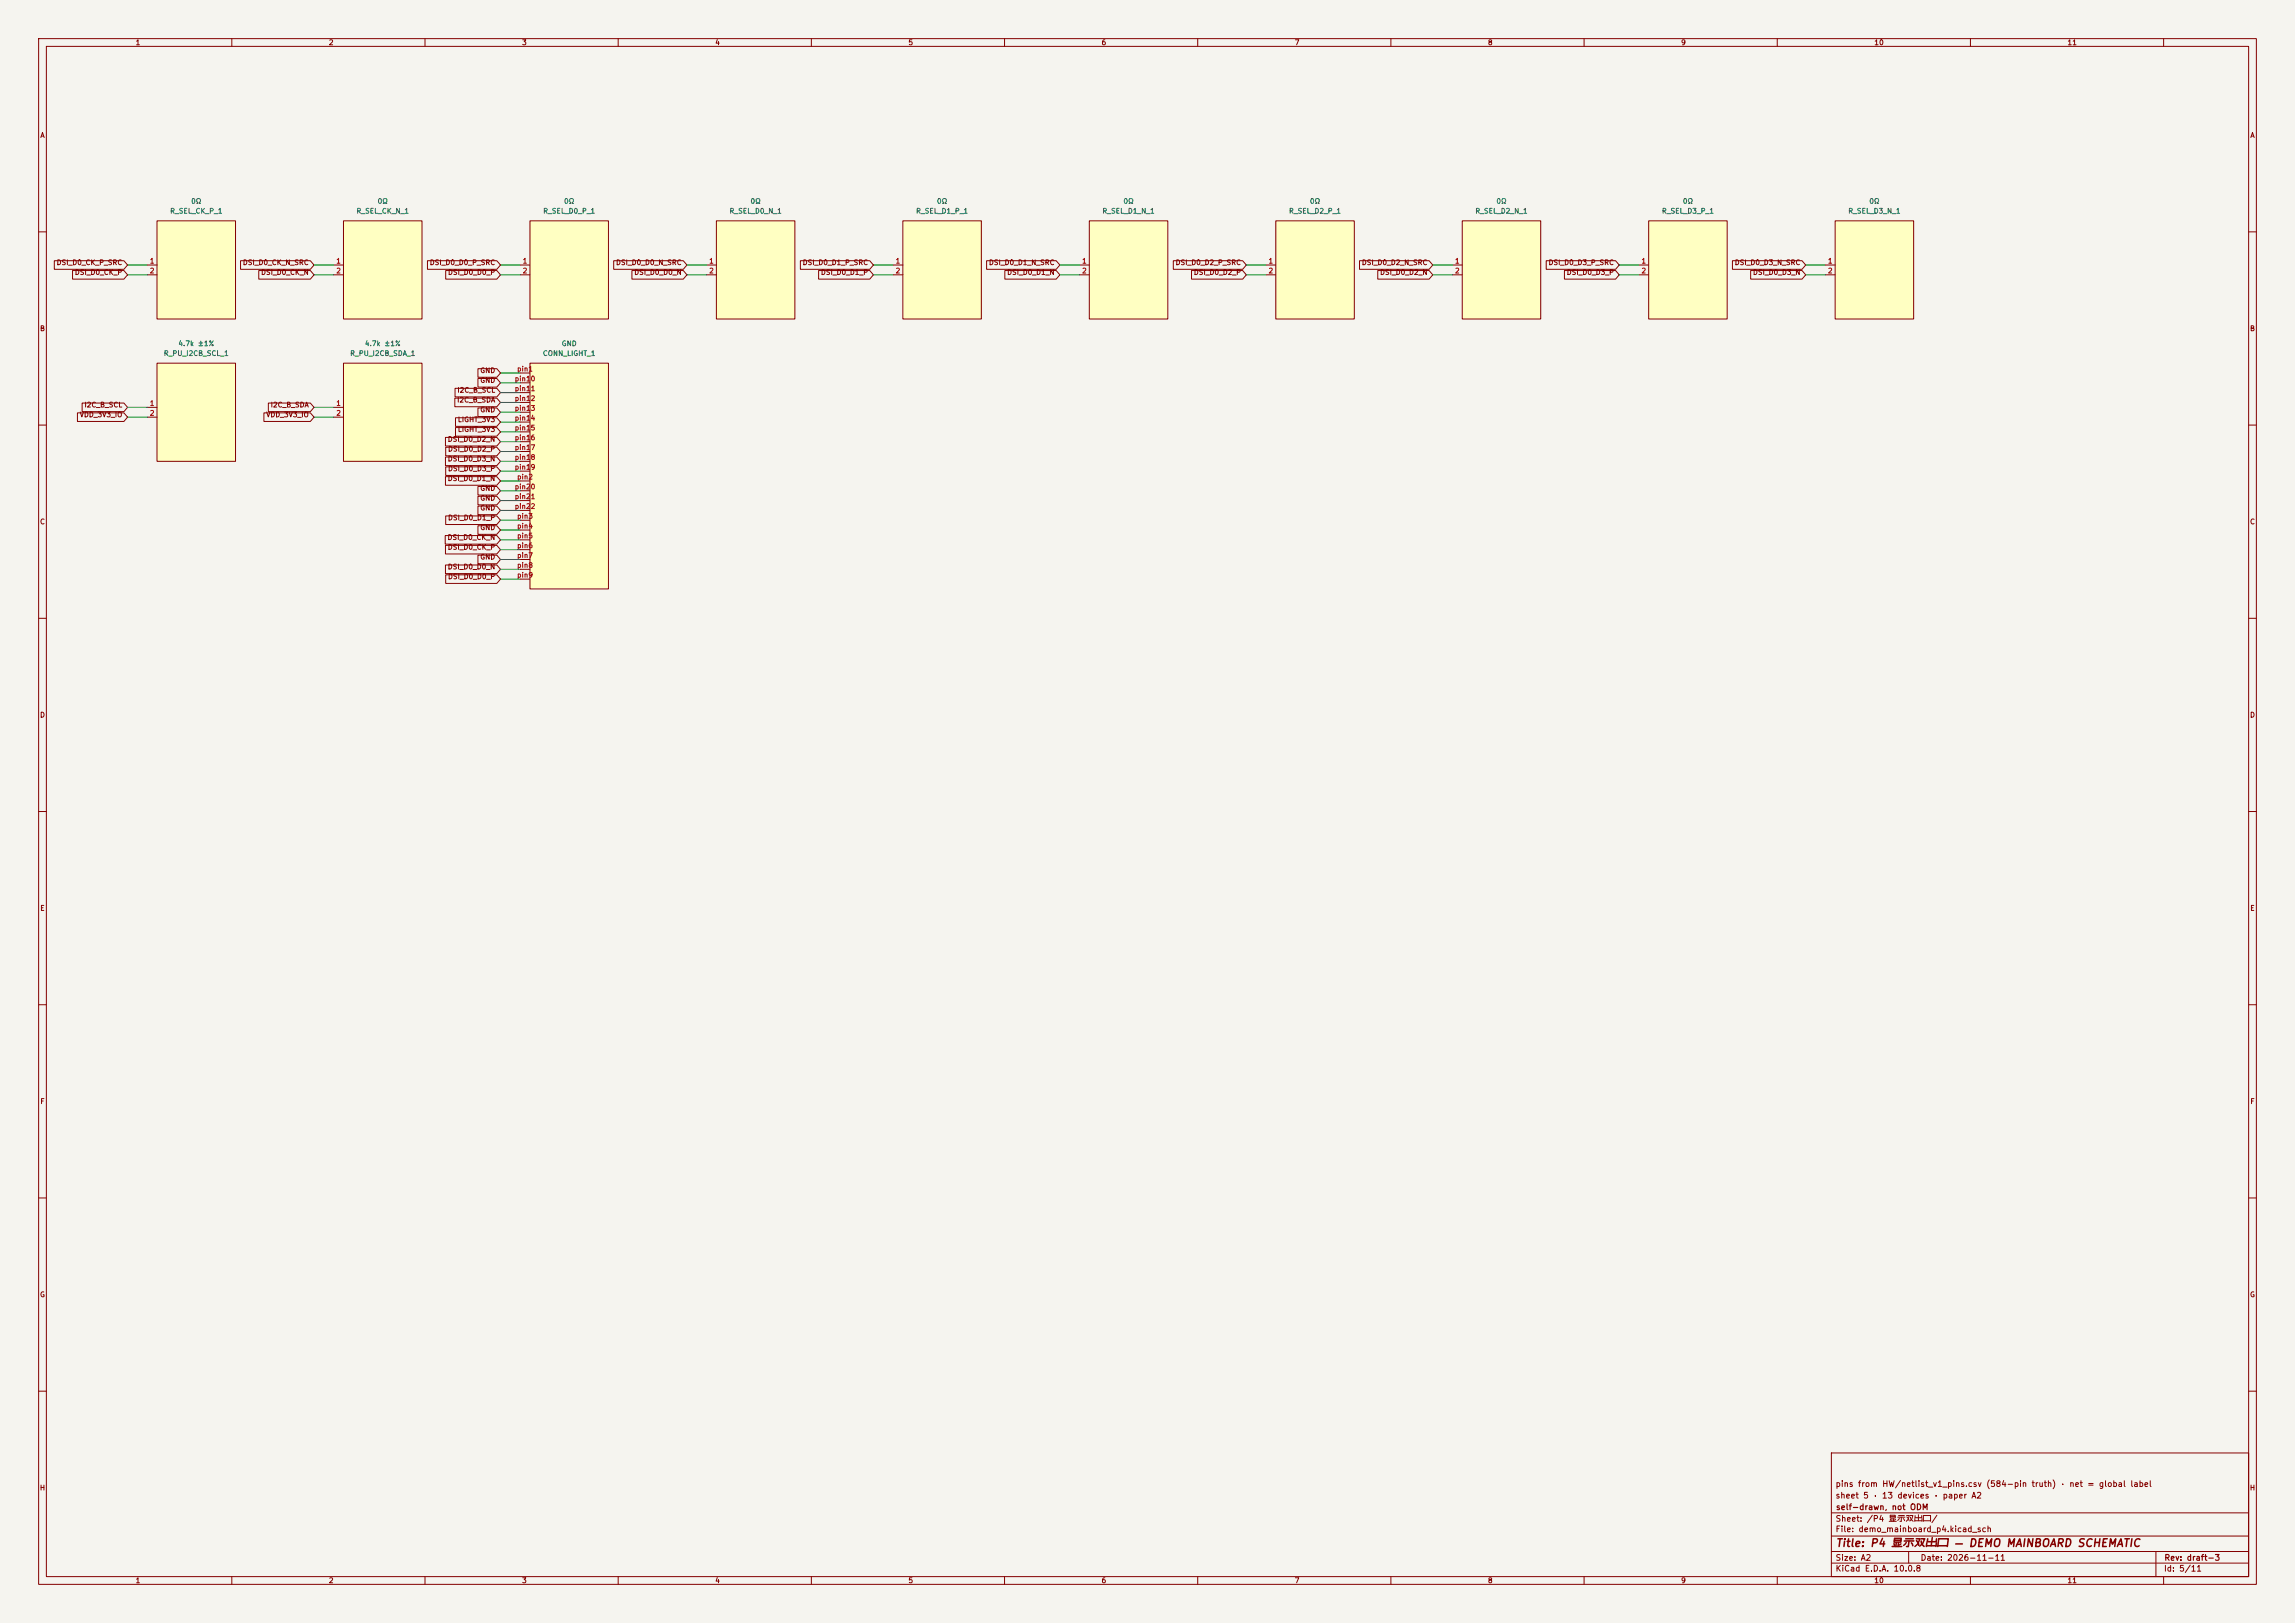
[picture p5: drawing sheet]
<svg xmlns="http://www.w3.org/2000/svg" width="594mm" height="420mm" viewBox="0 0 594 420" stroke-linecap="round" stroke-linejoin="round" font-family="sans-serif">
<defs><g id="words">
<text font-size="2" fill="#840000" x="475" y="400.8">Title: P4 显示双出口 — DEMO MAINBOARD SCHEMATIC</text>
<g font-size="1.5" fill="#840000">
<text x="475" y="388.1">sheet 5 · 13 devices · paper A2</text>
<text x="475" y="385.1">pins from HW/netlist_v1_pins.csv (584-pin truth) · net = global label</text>
<text x="475" y="394.1">Sheet: /P4 显示双出口/</text>
<text x="475.1" y="391.1">self-drawn, not ODM</text>
<text x="475" y="396.8">File: demo_mainboard_p4.kicad_sch</text>
<text x="475" y="407">KiCad E.D.A. 10.0.8</text>
<text x="475" y="404.2">Size: A2</text>
<text x="497" y="404.2">Date: 2026-11-11</text>
<text x="560" y="407">Id: 5/11</text>
<text x="560.1" y="404.2">Rev: draft-3</text>
</g>
<g font-size="1.3" fill="#840000">
<text x="35" y="12">1</text>
<text x="85" y="12">2</text>
<text x="135" y="12">3</text>
<text x="185" y="12">4</text>
<text x="235" y="12">5</text>
<text x="285" y="12">6</text>
<text x="335" y="12">7</text>
<text x="385" y="12">8</text>
<text x="435" y="12">9</text>
<text x="485" y="12">10</text>
<text x="535" y="12">11</text>
<text x="10.3" y="36">A</text>
<text x="582.3" y="36">A</text>
<text x="14.5" y="68.9">DSI_D0_CK_P_SRC</text>
<text x="19.2" y="71.4">DSI_D0_CK_P</text>
<text x="62.7" y="68.9">DSI_D0_CK_N_SRC</text>
<text x="67.4" y="71.4">DSI_D0_CK_N</text>
<text x="111.1" y="68.9">DSI_D0_D0_P_SRC</text>
<text x="115.8" y="71.4">DSI_D0_D0_P</text>
<text x="159.3" y="68.9">DSI_D0_D0_N_SRC</text>
<text x="164" y="71.4">DSI_D0_D0_N</text>
<text x="207.6" y="68.9">DSI_D0_D1_P_SRC</text>
<text x="212.3" y="71.4">DSI_D0_D1_P</text>
<text x="255.8" y="68.9">DSI_D0_D1_N_SRC</text>
<text x="260.5" y="71.4">DSI_D0_D1_N</text>
<text x="304.1" y="68.9">DSI_D0_D2_P_SRC</text>
<text x="308.9" y="71.4">DSI_D0_D2_P</text>
<text x="352.3" y="68.9">DSI_D0_D2_N_SRC</text>
<text x="357.1" y="71.4">DSI_D0_D2_N</text>
<text x="400.7" y="68.9">DSI_D0_D3_P_SRC</text>
<text x="405.4" y="71.4">DSI_D0_D3_P</text>
<text x="448.9" y="68.9">DSI_D0_D3_N_SRC</text>
<text x="453.6" y="71.4">DSI_D0_D3_N</text>
<text x="10.2" y="86">B</text>
<text x="582.2" y="86">B</text>
<text x="118.2" y="101.9">I2C_B_SCL</text>
<text x="124.2" y="96.8">GND</text>
<text x="124.2" y="99.4">GND</text>
<text x="21.7" y="105.7">I2C_B_SCL</text>
<text x="69.9" y="105.7">I2C_B_SDA</text>
<text x="118.2" y="104.5">I2C_B_SDA</text>
<text x="124.2" y="107">GND</text>
<text x="20.5" y="108.3">VDD_3V3_IO</text>
<text x="68.8" y="108.3">VDD_3V3_IO</text>
<text x="118.4" y="112.1">LIGHT_3V3</text>
<text x="118.4" y="109.5">LIGHT_3V3</text>
<text x="115.8" y="119.7">DSI_D0_D3_N</text>
<text x="115.8" y="114.6">DSI_D0_D2_N</text>
<text x="115.8" y="117.2">DSI_D0_D2_P</text>
<text x="115.8" y="124.8">DSI_D0_D1_N</text>
<text x="115.8" y="122.2">DSI_D0_D3_P</text>
<text x="124.2" y="129.9">GND</text>
<text x="124.2" y="127.3">GND</text>
<text x="10.2" y="136">C</text>
<text x="115.8" y="134.9">DSI_D0_D1_P</text>
<text x="124.2" y="137.5">GND</text>
<text x="124.2" y="132.4">GND</text>
<text x="582.2" y="136">C</text>
<text x="115.7" y="140">DSI_D0_CK_N</text>
<text x="115.8" y="142.6">DSI_D0_CK_P</text>
<text x="115.8" y="147.6">DSI_D0_D0_N</text>
<text x="124.2" y="145.1">GND</text>
<text x="115.8" y="150.2">DSI_D0_D0_P</text>
<text x="10.2" y="186">D</text>
<text x="582.2" y="186">D</text>
<text x="10.3" y="236">E</text>
<text x="582.3" y="236">E</text>
<text x="10.3" y="286">F</text>
<text x="582.3" y="286">F</text>
<text x="10.2" y="336">G</text>
<text x="582.2" y="336">G</text>
<text x="10.2" y="386">H</text>
<text x="582.2" y="386">H</text>
<text x="35" y="410">1</text>
<text x="85" y="410">2</text>
<text x="135" y="410">3</text>
<text x="185" y="410">4</text>
<text x="235" y="410">5</text>
<text x="285" y="410">6</text>
<text x="335" y="410">7</text>
<text x="385" y="410">8</text>
<text x="435" y="410">9</text>
<text x="485" y="410">10</text>
<text x="535" y="410">11</text>
</g>
<g font-size="1.3" fill="#006464">
<text x="49.3" y="53">0Ω</text>
<text x="97.6" y="53">0Ω</text>
<text x="145.9" y="53">0Ω</text>
<text x="194.1" y="53">0Ω</text>
<text x="242.4" y="53">0Ω</text>
<text x="290.6" y="53">0Ω</text>
<text x="338.9" y="53">0Ω</text>
<text x="387.2" y="53">0Ω</text>
<text x="435.4" y="53">0Ω</text>
<text x="483.7" y="53">0Ω</text>
<text x="43.9" y="55.6">R_SEL_CK_P_1</text>
<text x="92.1" y="55.6">R_SEL_CK_N_1</text>
<text x="140.4" y="55.6">R_SEL_D0_P_1</text>
<text x="188.7" y="55.6">R_SEL_D0_N_1</text>
<text x="237" y="55.6">R_SEL_D1_P_1</text>
<text x="285.2" y="55.6">R_SEL_D1_N_1</text>
<text x="333.5" y="55.6">R_SEL_D2_P_1</text>
<text x="381.7" y="55.6">R_SEL_D2_N_1</text>
<text x="430" y="55.6">R_SEL_D3_P_1</text>
<text x="478.2" y="55.6">R_SEL_D3_N_1</text>
<text x="46" y="89.9">4.7k ±1%</text>
<text x="94.3" y="89.9">4.7k ±1%</text>
<text x="145.3" y="89.9">GND</text>
<text x="42.3" y="92.4">R_PU_I2CB_SCL_1</text>
<text x="90.5" y="92.4">R_PU_I2CB_SDA_1</text>
<text x="140.4" y="92.4">CONN_LIGHT_1</text>
</g>
<g font-size="1.3" fill="#a90000">
<text x="38.6" y="68.5">1</text>
<text x="38.6" y="71">2</text>
<text x="86.9" y="68.5">1</text>
<text x="86.9" y="71">2</text>
<text x="135.2" y="68.5">1</text>
<text x="135.2" y="71">2</text>
<text x="183.4" y="68.5">1</text>
<text x="183.4" y="71">2</text>
<text x="231.7" y="68.5">1</text>
<text x="231.7" y="71">2</text>
<text x="279.9" y="68.5">1</text>
<text x="279.9" y="71">2</text>
<text x="328.2" y="68.5">1</text>
<text x="328.2" y="71">2</text>
<text x="376.5" y="68.5">1</text>
<text x="376.5" y="71">2</text>
<text x="424.7" y="68.5">1</text>
<text x="424.7" y="71">2</text>
<text x="473" y="68.5">1</text>
<text x="473" y="71">2</text>
<text x="133.1" y="99">pin10</text>
<text x="133.1" y="101.5">pin11</text>
<text x="133.7" y="96.4">pin1</text>
<text x="38.6" y="105.3">1</text>
<text x="38.6" y="107.9">2</text>
<text x="86.9" y="105.3">1</text>
<text x="86.9" y="107.9">2</text>
<text x="133.1" y="104.1">pin12</text>
<text x="133.1" y="106.6">pin13</text>
<text x="133.1" y="109.1">pin14</text>
<text x="133.1" y="111.7">pin15</text>
<text x="133.1" y="114.2">pin16</text>
<text x="133.1" y="116.8">pin17</text>
<text x="133.1" y="119.3">pin18</text>
<text x="133.1" y="121.8">pin19</text>
<text x="133.7" y="124.4">pin2</text>
<text x="133.1" y="126.9">pin20</text>
<text x="133.1" y="129.5">pin21</text>
<text x="133.1" y="132">pin22</text>
<text x="133.7" y="134.5">pin3</text>
<text x="133.7" y="137.1">pin4</text>
<text x="133.7" y="139.6">pin5</text>
<text x="133.7" y="142.2">pin6</text>
<text x="133.7" y="144.7">pin7</text>
<text x="133.7" y="147.2">pin8</text>
<text x="133.7" y="149.8">pin9</text>
</g>
</g></defs>
<path d="M0 0h594v420h-594z" fill="#f5f4ef" stroke="#f5f4ef" stroke-width=".26"/>
<g fill="none" stroke="#840000" stroke-width=".26">
<path d="M10 10h574v400h-574zM12 12h570v396h-570zM60 10v2M110 10v2M160 10v2M210 10v2M260 10v2M310 10v2M360 10v2M410 10v2M460 10v2M510 10v2"/>
<path d="M560 10v2M10 60h2M582 60h2M10 110h2M582 110h2M10 160h2M582 160h2M10 210h2M582 210h2M10 260h2M582 260h2M10 310h2"/>
<path d="M582 310h2M10 360h2M474 376h108v32h-108zM582 360h2M474 397.5h108M474 391.5h108M60 408v2M110 408v2M160 408v2M210 408v2M260 408v2M310 408v2"/>
<path d="M360 408v2M410 408v2M460 408v2M474 404.5h108M474 401.5h108M494 401.5v3M510 408v2M558 401.5v6.5M560 408v2"/>
</g>
<path d="M330.2 57.2h20.3v25.4h-20.3z" fill="#ffffc2"/>
<path d="M330.2 57.2h20.3v25.4h-20.3zM327.7 68.6h2.5M327.7 71.1h2.5" fill="none" stroke="#840000" stroke-width=".26"/>
<path d="M137.2 57.2h20.3v25.4h-20.3z" fill="#ffffc2"/>
<path d="M137.2 57.2h20.3v25.4h-20.3zM134.6 68.6h2.6M134.6 71.1h2.6" fill="none" stroke="#840000" stroke-width=".26"/>
<path d="M378.5 57.2h20.3v25.4h-20.3z" fill="#ffffc2"/>
<path d="M378.5 57.2h20.3v25.4h-20.3zM375.9 68.6h2.6M375.9 71.1h2.6" fill="none" stroke="#840000" stroke-width=".26"/>
<path d="M88.9 57.2h20.3v25.4h-20.3z" fill="#ffffc2"/>
<path d="M88.9 57.2h20.3v25.4h-20.3zM86.4 68.6h2.5M86.4 71.1h2.5" fill="none" stroke="#840000" stroke-width=".26"/>
<path d="M137.2 94h20.3v58.4h-20.3z" fill="#ffffc2"/>
<g fill="none" stroke="#840000" stroke-width=".26">
<path d="M134.6 96.5h2.6M134.6 99.1h2.6M137.2 94h20.3v58.4h-20.3zM134.6 101.6h2.6M134.6 104.1h2.6M134.6 106.7h2.6M134.6 109.2h2.6M134.6 111.8h2.6M134.6 114.3h2.6M134.6 116.8h2.6M134.6 119.4h2.6M134.6 124.5h2.6"/>
<path d="M134.6 134.6h2.6M134.6 137.2h2.6M134.6 139.7h2.6M134.6 121.9h2.6M134.6 127h2.6M134.6 129.5h2.6M134.6 132.1h2.6M134.6 142.2h2.6M134.6 144.8h2.6M134.6 147.3h2.6M134.6 149.9h2.6"/>
</g>
<path d="M88.9 94h20.3v25.4h-20.3z" fill="#ffffc2"/>
<path d="M88.9 94h20.3v25.4h-20.3zM86.4 105.4h2.5M86.4 108h2.5" fill="none" stroke="#840000" stroke-width=".26"/>
<path d="M185.4 57.2h20.3v25.4h-20.3z" fill="#ffffc2"/>
<path d="M185.4 57.2h20.3v25.4h-20.3zM182.9 68.6h2.5M182.9 71.1h2.5" fill="none" stroke="#840000" stroke-width=".26"/>
<path d="M475 57.2h20.3v25.4h-20.3z" fill="#ffffc2"/>
<path d="M475 57.2h20.3v25.4h-20.3zM472.4 68.6h2.6M472.4 71.1h2.6" fill="none" stroke="#840000" stroke-width=".26"/>
<path d="M281.9 57.2h20.4v25.4h-20.4z" fill="#ffffc2"/>
<path d="M281.9 57.2h20.4v25.4h-20.4zM279.4 68.6h2.5M279.4 71.1h2.5" fill="none" stroke="#840000" stroke-width=".26"/>
<path d="M40.6 94h20.4v25.4h-20.4z" fill="#ffffc2"/>
<path d="M40.6 94h20.4v25.4h-20.4zM38.1 105.4h2.5M38.1 108h2.5" fill="none" stroke="#840000" stroke-width=".26"/>
<path d="M40.6 57.2h20.4v25.4h-20.4z" fill="#ffffc2"/>
<path d="M40.6 57.2h20.4v25.4h-20.4zM38.1 68.6h2.5M38.1 71.1h2.5" fill="none" stroke="#840000" stroke-width=".26"/>
<path d="M233.7 57.2h20.3v25.4h-20.3z" fill="#ffffc2"/>
<path d="M233.7 57.2h20.3v25.4h-20.3zM231.1 68.6h2.6M231.1 71.1h2.6" fill="none" stroke="#840000" stroke-width=".26"/>
<path d="M426.7 57.2h20.3v25.4h-20.3z" fill="#ffffc2"/>
<g fill="none" stroke="#840000" stroke-width=".26">
<path d="M426.7 57.2h20.3v25.4h-20.3zM14.1 67.5h18l.9 1.1-.9 1.1h-18zM18.8 70h13.3l.9 1.1-.9 1.1h-13.3zM62.3 67.5h18l1 1.1-1 1.1h-18zM67 70h13.3l1 1.1-1 1.1h-13.3zM110.6 67.5h18l.9 1.1-.9 1.1h-18zM115.4 70h13.2l.9 1.1-.9 1.1h-13.2zM158.8 67.5h18l1 1.1-1 1.1h-18zM163.6 70h13.2l1 1.1-1 1.1h-13.2zM207.2 67.5h17.9l1 1.1-1 1.1h-17.9zM211.9 70h13.2l1 1.1-1 1.1h-13.2zM255.4 67.5h18l.9 1.1-.9 1.1h-18z"/>
<path d="M260.1 70h13.3l.9 1.1-.9 1.1h-13.3zM303.7 67.5h17.9l1 1.1-1 1.1h-17.9zM308.4 70h13.2l1 1.1-1 1.1h-13.2zM351.9 67.5h18l.9 1.1-.9 1.1h-18zM356.6 70h13.3l.9 1.1-.9 1.1h-13.3zM400.2 67.5h17.9l1 1.1-1 1.1h-17.9zM404.9 70h13.2l1 1.1-1 1.1h-13.2zM424.2 68.6h2.5M424.2 71.1h2.5M448.4 67.5h18l1 1.1-1 1.1h-18zM453.1 70h13.3l1 1.1-1 1.1h-13.3zM123.7 95.4h4.9l.9 1.1-.9 1.1h-4.9z"/>
<path d="M123.7 97.9h4.9l.9 1.2-.9 1.1h-4.9zM20 106.8h12.1l.9 1.2-.9 1.1h-12.1zM21.3 104.3h10.8l.9 1.1-.9 1.1h-10.8zM68.3 106.8h12l1 1.2-1 1.1h-12zM69.5 104.3h10.8l1 1.1-1 1.1h-10.8zM115.3 118.3h13.3l.9 1.1-.9 1.1h-13.3zM115.3 113.2h13.3l.9 1.1-.9 1.1h-13.3zM115.4 115.7h13.2l.9 1.1-.9 1.2h-13.2zM117.7 103h10.9l.9 1.1-.9 1.2h-10.9zM117.8 100.5h10.8l.9 1.1-.9 1.1h-10.8zM117.9 110.6h10.7l.9 1.2-.9 1.1h-10.7zM117.9 108.1h10.7l.9 1.1-.9 1.1h-10.7z"/>
<path d="M123.7 105.6h4.9l.9 1.1-.9 1.1h-4.9zM115.2 138.6h13.4l.9 1.1-.9 1.1h-13.4zM115.3 123.3h13.3l.9 1.2-.9 1.1h-13.3zM115.4 120.8h13.2l.9 1.1-.9 1.1h-13.2zM115.4 133.5h13.2l.9 1.1-.9 1.1h-13.2zM123.7 136h4.9l.9 1.2-.9 1.1h-4.9zM123.7 131h4.9l.9 1.1-.9 1.1h-4.9zM123.7 128.4h4.9l.9 1.1-.9 1.2h-4.9zM123.7 125.9h4.9l.9 1.1-.9 1.1h-4.9zM115.3 146.2h13.3l.9 1.1-.9 1.1h-13.3zM115.3 141.1h13.3l.9 1.1-.9 1.2h-13.3zM115.4 148.7h13.2l.9 1.2-.9 1.1h-13.2z"/>
<path d="M123.7 143.7h4.9l.9 1.1-.9 1.1h-4.9z"/>
</g>
<g fill="none" stroke="#009600" stroke-width=".26">
<path d="M33 71.1h5.1M33 68.6h5.1M81.3 71.1h5.1M81.3 68.6h5.1M129.5 71.1h5.1M129.5 68.6h5.1M177.8 71.1h5.1M177.8 68.6h5.1M226.1 71.1h5M226.1 68.6h5M274.3 71.1h5.1M274.3 68.6h5.1"/>
<path d="M322.6 71.1h5.1M322.6 68.6h5.1M370.8 71.1h5.1M370.8 68.6h5.1M419.1 71.1h5.1M419.1 68.6h5.1M467.4 71.1h5M467.4 68.6h5M129.5 96.5h5.1M129.5 99.1h5.1M33 105.4h5.1M33 108h5.1"/>
<path d="M81.3 105.4h5.1M81.3 108h5.1M129.5 119.4h5.1M129.5 111.8h5.1M129.5 116.8h5.1M129.5 114.3h5.1M129.5 109.2h5.1M129.5 106.7h5.1M129.5 104.1h5.1M129.5 101.6h5.1M129.5 124.5h5.1M129.5 121.9h5.1"/>
<path d="M129.5 129.5h5.1M129.5 132.1h5.1M129.5 134.6h5.1M129.5 137.2h5.1M129.5 139.7h5.1M129.5 127h5.1M129.5 142.2h5.1M129.5 144.8h5.1M129.5 147.3h5.1M129.5 149.9h5.1"/>
</g>
<use href="#words"/>
</svg>
